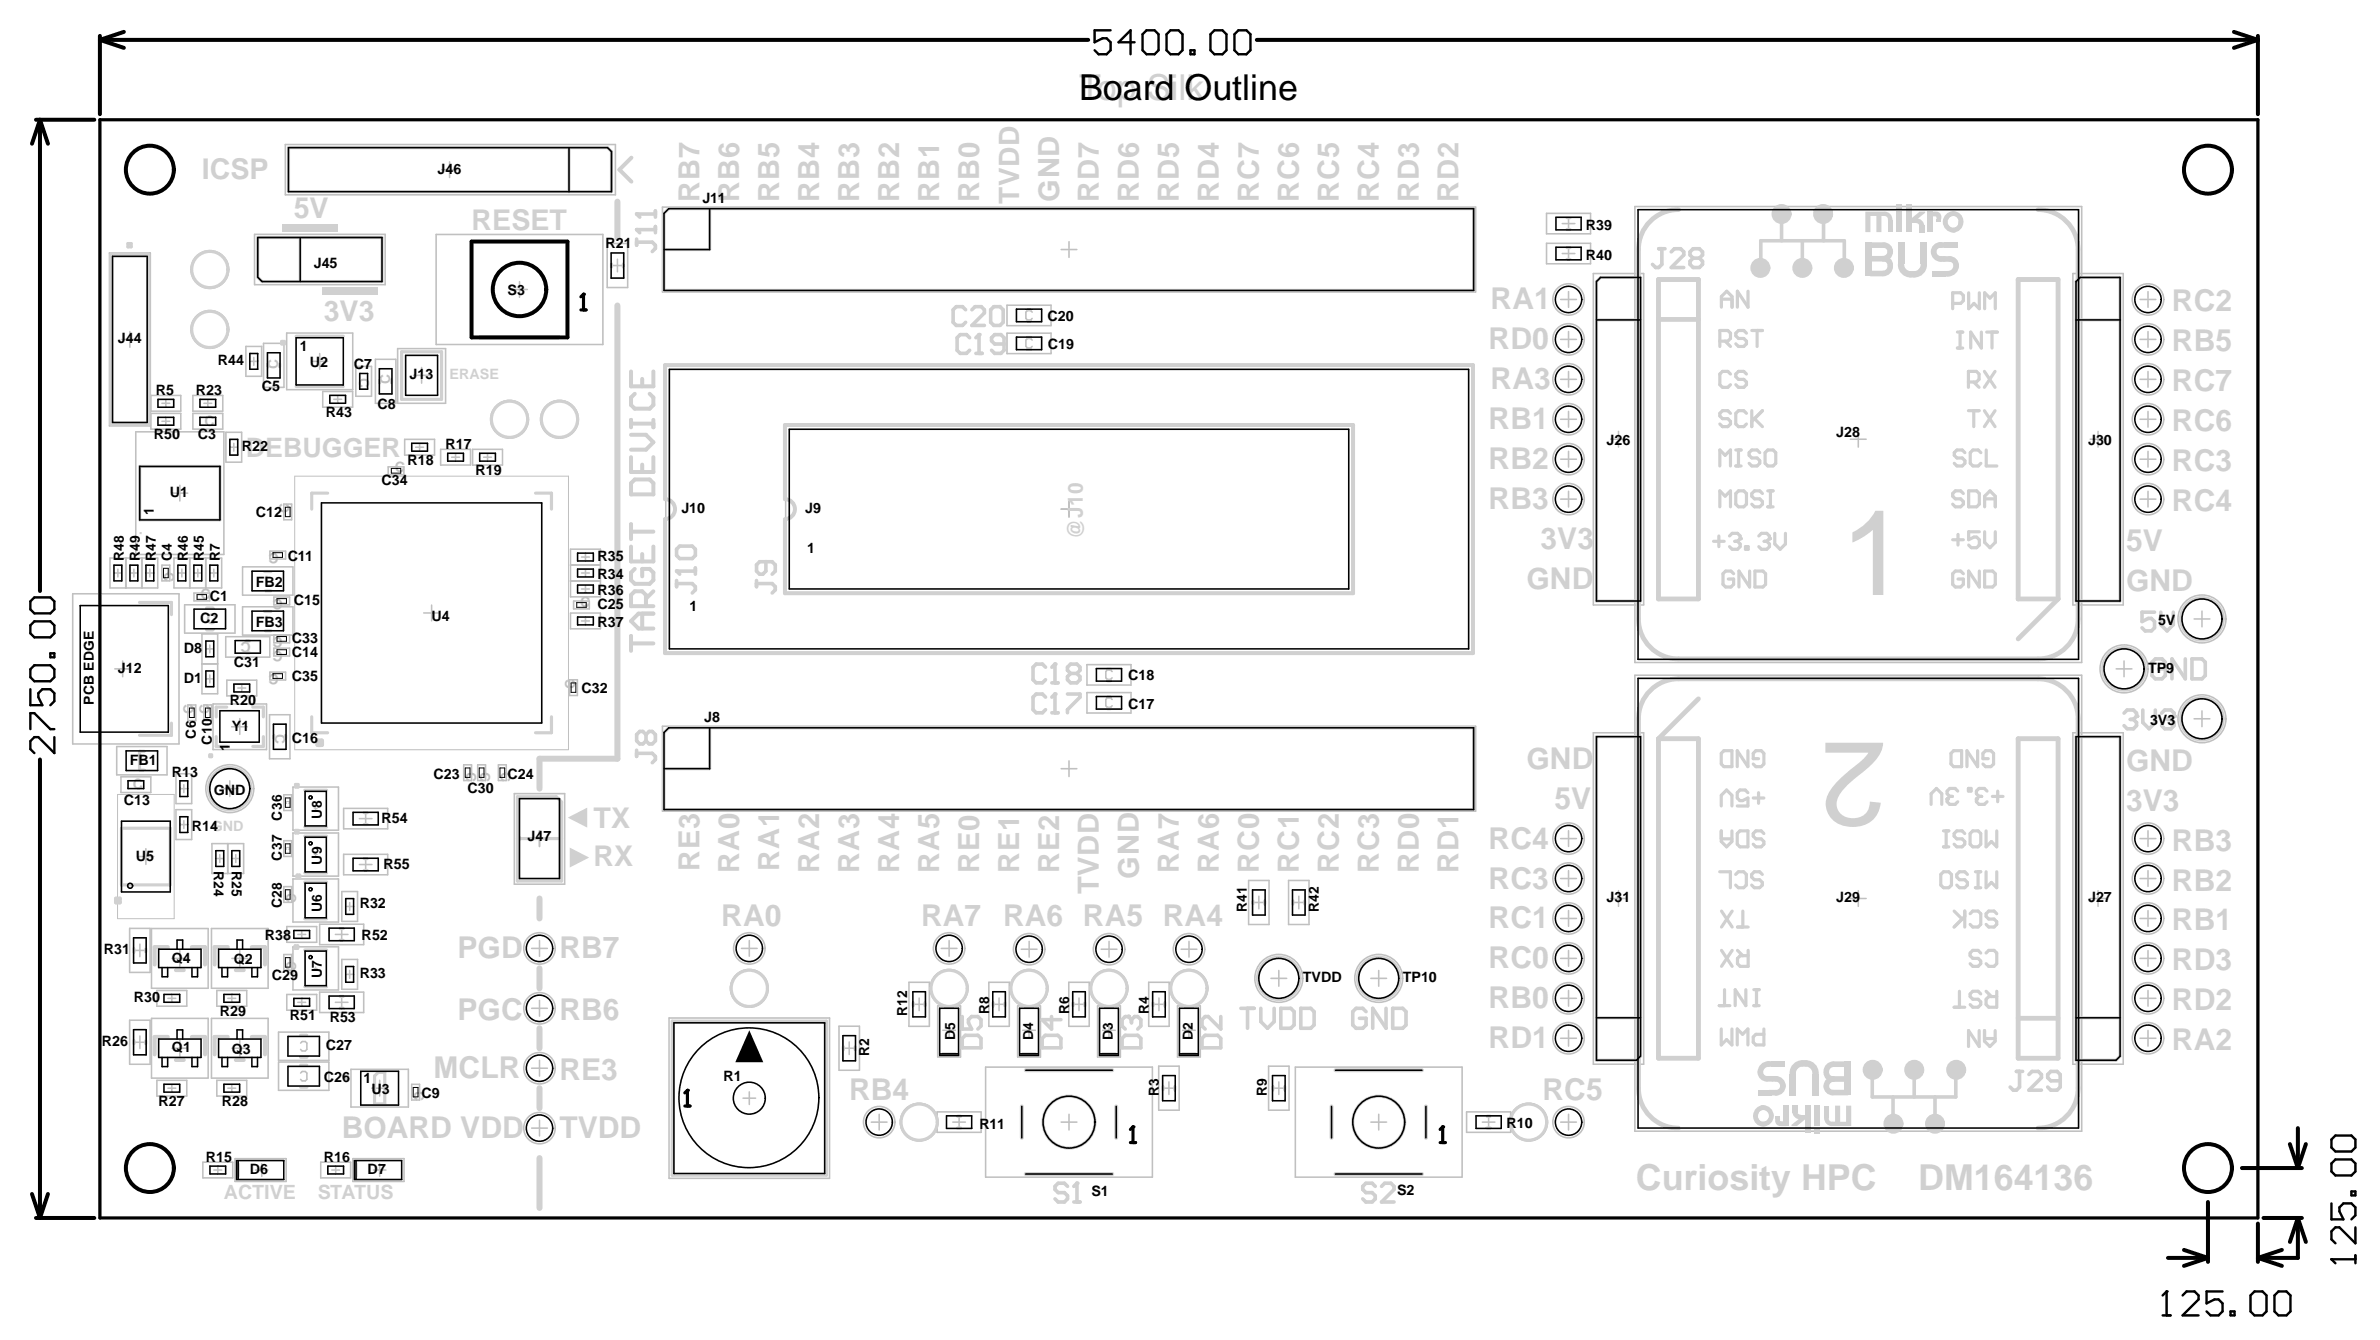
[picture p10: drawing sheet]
<svg xmlns="http://www.w3.org/2000/svg" width="252mm" height="142mm" viewBox="0 0 252 142" stroke-linecap="round" stroke-linejoin="round" font-family="sans-serif">
<defs><g id="words">
<g font-size="12.7" fill="#d0d0d0">
<text x="194.8" y="63">1</text>
<text x="199.6" y="78.6" transform="rotate(-180 199.6 78.6)">2</text>
</g>
<g font-size="3.8" fill="#d0d0d0">
<text x="114.2" y="10.6">Top Silk</text>
<text x="173.1" y="126">Curiosity HPC</text>
<text x="203" y="125.9">DM164136</text>
</g>
<text font-size="3.8" x="114.2" y="10.6">Board Outline</text>
<g font-size="3.2" fill="#d0d0d0">
<text x="157.8" y="32.7">RA1</text>
<text x="229.9" y="33">RC2</text>
<text x="157.5" y="37">RD0</text>
<text x="157.8" y="41.2">RA3</text>
<text x="229.9" y="41.4">RC7</text>
<text x="229.9" y="37.2">RB5</text>
<text x="157.5" y="45.4">RB1</text>
<text x="229.9" y="45.6">RC6</text>
<text x="157.5" y="53.9">RB3</text>
<text x="157.5" y="49.7">RB2</text>
<text x="229.9" y="49.9">RC3</text>
<text x="163" y="58.1">3V3</text>
<text x="225" y="58.3">5V</text>
<text x="229.9" y="54.1">RC4</text>
<text x="161.6" y="62.3">GND</text>
<text x="225" y="62.5">GND</text>
<text x="161.6" y="81.4">GND</text>
<text x="225" y="81.6">GND</text>
<text x="157.5" y="89.8">RC4</text>
<text x="164.5" y="85.6">5V</text>
<text x="225" y="85.8">3V3</text>
<text x="157.5" y="94">RC3</text>
<text x="229.9" y="90">RB3</text>
<text x="229.9" y="94.2">RB2</text>
<text x="48.4" y="101.4">PGD</text>
<text x="59.2" y="101.4">RB7</text>
<text x="76.3" y="98">RA0</text>
<text x="97.5" y="98">RA7</text>
<text x="106.2" y="98">RA6 RA5 RA4</text>
<text x="157.5" y="98.3">RC1</text>
<text x="229.9" y="98.5">RB1</text>
<text x="48.4" y="108">PGC</text>
<text x="59.2" y="108">RB6</text>
<text x="157.5" y="102.5">RC0</text>
<text x="157.5" y="106.7">RB0</text>
<text x="229.9" y="102.7">RD3</text>
<text x="229.9" y="106.9">RD2</text>
<text x="157.5" y="110.9">RD1</text>
<text x="229.9" y="111.2">RA2</text>
<text x="45.9" y="114.1">MCLR</text>
<text x="59.2" y="114.3">RE3</text>
<text x="89.9" y="116.4">RB4</text>
<text x="163.3" y="116.4">RC5</text>
<text x="36.2" y="120.4">BOARD VDD</text>
<text x="59.2" y="120.4">TVDD</text>
</g>
<g font-size="3.1" fill="#d0d0d0">
<text x="74" y="21.3" transform="rotate(-90 74 21.3)">RB7</text>
<text x="78.2" y="21.3" transform="rotate(-90 78.2 21.3)">RB6</text>
<text x="82.5" y="21.3" transform="rotate(-90 82.5 21.3)">RB5</text>
<text x="86.7" y="21.3" transform="rotate(-90 86.7 21.3)">RB4</text>
<text x="90.9" y="21.3" transform="rotate(-90 90.9 21.3)">RB3</text>
<text x="95.2" y="21.3" transform="rotate(-90 95.2 21.3)">RB2</text>
<text x="99.4" y="21.3" transform="rotate(-90 99.4 21.3)">RB1</text>
<text x="103.6" y="21.3" transform="rotate(-90 103.6 21.3)">RB0</text>
<text x="112.1" y="21.3" transform="rotate(-90 112.1 21.3)">GND</text>
<text x="116.3" y="21.3" transform="rotate(-90 116.3 21.3)">RD7</text>
<text x="120.5" y="21.3" transform="rotate(-90 120.5 21.3)">RD6</text>
<text x="124.8" y="21.3" transform="rotate(-90 124.8 21.3)">RD5</text>
<text x="129" y="21.3" transform="rotate(-90 129 21.3)">RD4</text>
<text x="133.2" y="21.3" transform="rotate(-90 133.2 21.3)">RC7</text>
<text x="137.5" y="21.3" transform="rotate(-90 137.5 21.3)">RC6</text>
<text x="141.7" y="21.3" transform="rotate(-90 141.7 21.3)">RC5</text>
<text x="145.9" y="21.3" transform="rotate(-90 145.9 21.3)">RC4</text>
<text x="150.1" y="21.3" transform="rotate(-90 150.1 21.3)">RD3</text>
<text x="154.4" y="21.3" transform="rotate(-90 154.4 21.3)">RD2</text>
<text x="74" y="92.1" transform="rotate(-90 74 92.1)">RE3</text>
<text x="78.2" y="92.3" transform="rotate(-90 78.2 92.3)">RA0</text>
<text x="82.5" y="92.1" transform="rotate(-90 82.5 92.1)">RA1</text>
<text x="86.7" y="92.3" transform="rotate(-90 86.7 92.3)">RA2</text>
<text x="90.9" y="92.3" transform="rotate(-90 90.9 92.3)">RA3</text>
<text x="95.2" y="92.3" transform="rotate(-90 95.2 92.3)">RA4</text>
<text x="99.4" y="92.3" transform="rotate(-90 99.4 92.3)">RA5</text>
<text x="103.6" y="92.3" transform="rotate(-90 103.6 92.3)">RE0</text>
<text x="107.9" y="92.3" transform="rotate(-90 107.9 92.3)">RE1</text>
<text x="112.1" y="92.3" transform="rotate(-90 112.1 92.3)">RE2</text>
<text x="116.3" y="94.7" transform="rotate(-90 116.3 94.7)">TVDD</text>
<text x="120.5" y="93" transform="rotate(-90 120.5 93)">GND</text>
<text x="124.8" y="92.3" transform="rotate(-90 124.8 92.3)">RA7</text>
<text x="129" y="92.3" transform="rotate(-90 129 92.3)">RA6</text>
<text x="133.2" y="92.3" transform="rotate(-90 133.2 92.3)">RC0</text>
<text x="137.5" y="92.3" transform="rotate(-90 137.5 92.3)">RC1</text>
<text x="141.7" y="92.3" transform="rotate(-90 141.7 92.3)">RC2</text>
<text x="145.9" y="92.3" transform="rotate(-90 145.9 92.3)">RC3</text>
<text x="150.1" y="92.3" transform="rotate(-90 150.1 92.3)">RD0</text>
<text x="154.4" y="92.3" transform="rotate(-90 154.4 92.3)">RD1</text>
</g>
<g font-size="3" fill="#d0d0d0">
<text x="21.4" y="19">ICSP</text>
<text x="31.1" y="23">5V</text>
<text x="107.9" y="21.5" transform="rotate(-90 107.9 21.5)">TVDD</text>
<text x="49.9" y="24.3">RESET</text>
<text x="34.3" y="34">3V3</text>
<text x="62.8" y="87.7">TX</text>
<text x="62.8" y="91.7">RX</text>
</g>
<text font-size="2.8" fill="#d0d0d0" x="26" y="48.4">DEBUGGER</text>
<text font-size="2.2" fill="#d0d0d0" x="114.6" y="57.1" transform="rotate(-90 114.6 57.1)">@J10</text>
<g font-size="2.1" fill="#d0d0d0">
<text x="23.7" y="126.9">ACTIVE</text>
<text x="33.6" y="126.9">STATUS</text>
</g>
<g font-size="1.5">
<text x="46.3" y="18.4">J46</text>
<text x="74.4" y="21.5">J11</text>
<text x="33.2" y="28.3">J45</text>
<text x="64.1" y="26.2">R21</text>
<text x="167.8" y="27.5">R40</text>
<text x="167.8" y="24.3">R39</text>
<text x="53.7" y="31.3">S3</text>
<text x="110.9" y="34">C20</text>
<text x="12.5" y="36.3">J44</text>
<text x="16.5" y="41.8">R5</text>
<text x="20.7" y="41.8">R23</text>
<text x="23.1" y="38.7">R44</text>
<text x="27.7" y="41.4">C5</text>
<text x="31.7" y="37.2">1</text>
<text x="32.8" y="38.9">U2</text>
<text x="37.4" y="39.1">C7</text>
<text x="43.4" y="40.1">J13</text>
<text x="110.9" y="37">C19</text>
<text x="16.3" y="46.5">R50</text>
<text x="20.9" y="46.5">C3</text>
<text x="25.6" y="47.8">R22</text>
<text x="34.5" y="44.2">R43</text>
<text x="40" y="43.3">C8</text>
<text x="47.2" y="47.5">R17</text>
<text x="170" y="47.1">J26</text>
<text x="194.3" y="46.3">J28</text>
<text x="221" y="47.1">J30</text>
<text x="18" y="52.6">U1</text>
<text x="40.4" y="51.3">C34</text>
<text x="43.1" y="49.2">R18</text>
<text x="50.3" y="50.3">R19</text>
<text x="13.1" y="59.4" transform="rotate(-90 13.1 59.4)">R48</text>
<text x="14.8" y="59.4" transform="rotate(-90 14.8 59.4)">R</text>
<text x="14.8" y="58.3" transform="rotate(-90 14.8 58.3)">49.</text>
<text x="16.3" y="54.5" transform="rotate(-90 16.3 54.5)">1</text>
<text x="16.5" y="59.4" transform="rotate(-90 16.5 59.4)">R</text>
<text x="16.5" y="58.3" transform="rotate(-90 16.5 58.3)">47</text>
<text x="18.2" y="59.4" transform="rotate(-90 18.2 59.4)">C</text>
<text x="18.2" y="58.3" transform="rotate(-90 18.2 58.3)">4</text>
<text x="19.9" y="59.4" transform="rotate(-90 19.9 59.4)">R</text>
<text x="19.9" y="58.3" transform="rotate(-90 19.9 58.3)">46</text>
<text x="21.6" y="59.4" transform="rotate(-90 21.6 59.4)">R</text>
<text x="21.6" y="58.3" transform="rotate(-90 21.6 58.3)">45</text>
<text x="23.3" y="59.4" transform="rotate(-90 23.3 59.4)">R</text>
<text x="23.3" y="58.3" transform="rotate(-90 23.3 58.3)">7</text>
<text x="27.1" y="54.7">C12</text>
<text x="30.5" y="59.4">C11</text>
<text x="63.2" y="59.4">R35</text>
<text x="72.1" y="54.3">J10</text>
<text x="85.2" y="54.3">J9</text>
<text x="85.4" y="58.5">1</text>
<text x="21.2" y="65.9">C2</text>
<text x="27.1" y="62.1">FB2</text>
<text x="31.1" y="64">C15</text>
<text x="45.7" y="65.7">U4</text>
<text x="63.2" y="61.3">R34</text>
<text x="63.2" y="63">R36</text>
<text x="73" y="64.7">1</text>
<text x="12.5" y="71.2">J12</text>
<text x="19.5" y="69.1">D8</text>
<text x="24.7" y="70.6">C31</text>
<text x="27.1" y="66.4">FB3</text>
<text x="30.9" y="68">C33</text>
<text x="30.9" y="69.5">C14</text>
<text x="63.2" y="66.4">R37</text>
<text x="227.3" y="71.2">TP9</text>
<text x="228.4" y="66.1">5V</text>
<text x="9.9" y="74.6" transform="rotate(-90 9.9 74.6)">PCB EDGE</text>
<text x="19.5" y="72.3">D1</text>
<text x="24.3" y="74.6">R20</text>
<text x="24.5" y="77.3">Y1</text>
<text x="30.9" y="72.1">C35</text>
<text x="61.5" y="73.3">C32</text>
<text x="74.5" y="76.4">J8</text>
<text x="119.4" y="75">C17</text>
<text x="119.4" y="72">C18</text>
<text x="227.5" y="76.7">3V3</text>
<text x="13.7" y="80.9">FB1</text>
<text x="18.2" y="82.2">R13</text>
<text x="20.7" y="78.2" transform="rotate(-90 20.7 78.2)">C6 C</text>
<text x="22.4" y="78.8" transform="rotate(-90 22.4 78.8)">C10 C</text>
<text x="24.3" y="79.5" transform="rotate(-90 24.3 79.5)">1</text>
<text x="30.9" y="78.6">C16</text>
<text x="45.9" y="82.4">C23</text>
<text x="49.5" y="83.9">C30</text>
<text x="53.7" y="82.4">C24</text>
<text x="13.1" y="85.2">C13</text>
<text x="20.3" y="87.9">R14GND</text>
<text x="22.6" y="84.1">GND</text>
<text x="29.8" y="86.8" transform="rotate(-90 29.8 86.8)">C36</text>
<text x="34" y="86.6" transform="rotate(-90 34 86.6)">U8</text>
<text x="40.4" y="87.1">R54</text>
<text x="55.8" y="89">J47</text>
<text x="14.4" y="91.1">U5</text>
<text x="22.6" y="92.1" transform="rotate(90 22.6 92.1)">R24</text>
<text x="24.5" y="92.1" transform="rotate(90 24.5 92.1)">R25</text>
<text x="29.8" y="91.1" transform="rotate(-90 29.8 91.1)">C37</text>
<text x="34" y="91.5" transform="rotate(-90 34 91.5)">U9</text>
<text x="40.6" y="91.9">R55</text>
<text x="170" y="95.5">J31</text>
<text x="194.3" y="95.5">J29</text>
<text x="221" y="95.5">J27</text>
<text x="11" y="101">R31</text>
<text x="18.2" y="101.9">Q4</text>
<text x="28" y="99.5">R38</text>
<text x="29.8" y="96.1" transform="rotate(-90 29.8 96.1)">C28</text>
<text x="34" y="96.6" transform="rotate(-90 34 96.6)">U6</text>
<text x="38.1" y="96.1">R32</text>
<text x="38.3" y="99.5">R52</text>
<text x="132" y="96.6" transform="rotate(-90 132 96.6)">R41</text>
<text x="139.6" y="96.6" transform="rotate(-90 139.6 96.6)">R42</text>
<text x="14.2" y="106.1">R30</text>
<text x="23.3" y="107.6">R29</text>
<text x="24.7" y="102.1">Q2</text>
<text x="28.8" y="103.8">C29</text>
<text x="30.7" y="108">R51</text>
<text x="34" y="103.5" transform="rotate(-90 34 103.5)">U7</text>
<text x="38.1" y="103.5">R33</text>
<text x="96" y="107.6" transform="rotate(-90 96 107.6)">R12</text>
<text x="104.7" y="107.3" transform="rotate(-90 104.7 107.3)">R8</text>
<text x="113.1" y="107.3" transform="rotate(-90 113.1 107.3)">R6</text>
<text x="121.6" y="107.3" transform="rotate(-90 121.6 107.3)">R4</text>
<text x="137.9" y="104">TVDD</text>
<text x="148.5" y="104">TP10</text>
<text x="10.8" y="110.7">R26</text>
<text x="18.2" y="111.4">Q1</text>
<text x="24.5" y="111.6">Q3</text>
<text x="34.5" y="111.2">C27</text>
<text x="34.9" y="108.2">R53</text>
<text x="92" y="111.8" transform="rotate(-90 92 111.8)">R2</text>
<text x="101.1" y="110.1" transform="rotate(-90 101.1 110.1)">D5</text>
<text x="109.3" y="110.1" transform="rotate(-90 109.3 110.1)">D4</text>
<text x="117.8" y="110.1" transform="rotate(-90 117.8 110.1)">D3</text>
<text x="126.2" y="110.1" transform="rotate(-90 126.2 110.1)">D2</text>
<text x="16.8" y="117.1">R27</text>
<text x="23.5" y="117.1">R28</text>
<text x="34.3" y="114.5">C26</text>
<text x="38.5" y="114.7">1</text>
<text x="39.3" y="115.8">U3</text>
<text x="44.6" y="116.2">C9</text>
<text x="76.6" y="114.4">R1</text>
<text x="103.7" y="119.4">R11</text>
<text x="122.7" y="116" transform="rotate(-90 122.7 116)">R3</text>
<text x="134.1" y="116" transform="rotate(-90 134.1 116)">R9</text>
<text x="159.4" y="119.4">R10</text>
<text x="21.8" y="123">R15</text>
<text x="26.4" y="124.3">D6</text>
<text x="34.3" y="123">R16</text>
<text x="38.9" y="124.3">D7</text>
<text x="115.5" y="126.5">S1</text>
<text x="147.9" y="126.5">S2</text>
</g>
<g font-size="1.5" fill="#c0c0c0">
<text x="29.5" y="39" transform="rotate(-90 29.5 39)">C</text>
<text x="38" y="40" transform="rotate(90 38 40)">C</text>
<text x="41.3" y="40.7" transform="rotate(-90 41.3 40.7)">C</text>
<text x="21.7" y="45.1">C</text>
<text x="41.8" y="50">C</text>
<text x="29.5" y="58.6" transform="rotate(-180 29.5 58.6)">C</text>
<text x="30.6" y="54.3" transform="rotate(-90 30.6 54.3)">C</text>
<text x="17.4" y="60.5" transform="rotate(90 17.4 60.5)">C</text>
<text x="21.2" y="63.3">CC1</text>
<text x="28" y="62">L</text>
<text x="29.9" y="63.4" transform="rotate(-180 29.9 63.4)">C</text>
<text x="61.4" y="64.2">C C25</text>
<text x="21.9" y="66">C</text>
<text x="26.6" y="68" transform="rotate(-180 26.6 68)">C</text>
<text x="28" y="66.2">L</text>
<text x="29.5" y="71.4" transform="rotate(-180 29.5 71.4)">C</text>
<text x="29.9" y="67.5" transform="rotate(-180 29.9 67.5)">C</text>
<text x="29.9" y="68.8" transform="rotate(-180 29.9 68.8)">C</text>
<text x="29.1" y="77.6" transform="rotate(90 29.1 77.6)">C</text>
<text x="60.9" y="72.9" transform="rotate(-90 60.9 72.9)">C</text>
<text x="14" y="83.5">C</text>
<text x="14.7" y="81">L</text>
<text x="49.3" y="81.7" transform="rotate(90 49.3 81.7)">C</text>
<text x="50.8" y="81.7" transform="rotate(90 50.8 81.7)">C</text>
<text x="53" y="81.7" transform="rotate(90 53 81.7)">C</text>
<text x="30.3" y="94.5" transform="rotate(90 30.3 94.5)">C</text>
<text x="30.3" y="101.7" transform="rotate(90 30.3 101.7)">C</text>
<text x="43.8" y="115.5" transform="rotate(90 43.8 115.5)">C</text>
</g>
<text font-size="1.5" fill="#d0d0d0" x="47.6" y="40.1">ERASE</text>
</g></defs>
<g fill="none" stroke="#c0c0c0" stroke-width=".17">
<path d="M30.2 15.3h34.9v5.3h-34.9zM46.7 18h1.7M47.6 17.1v1.7M11.6 26.8h4.3v18.3h-4.3zM12.9 35.9h1.7M13.7 35.1v1.7M26 36.7h1.7v3.1h-1.7zM26.4 38.2h.9M26.9 37.8v.9M26.9 24.8h13.9v5.3h-13.9zM27.9 36.3h2.2v4.7h-2.2zM30.3 35.2h7v6h-7z"/>
<path d="M33 38.2h1.7M33.8 37.4v1.7M37.7 38.8h1.6v3.1h-1.6zM39.7 38h2.2v4.7h-2.2zM42.1 36.9h5.1v5.8h-5.1zM43.8 39.7h1.7M44.6 38.9v1.7M46.2 24.8h17.6v11.7h-17.6zM54.2 30.6h1.6M55 29.8v1.7M64.3 25.8h2.1v4.6h-2.1zM64.7 28.1h1.3"/>
<path d="M65.3 27.4v1.4M70.1 21.9h86.1v9h-86.1zM70.5 38.7h85.3v30.4h-85.3zM106.6 32.3h4.6v2.2h-4.6zM106.6 35.3h4.6v2.1h-4.6zM109.2 33l-.1-.1h-.4l-.1 .1v.7l.1 .2h.4l.1-.2M109.2 36l-.1-.2h-.4l-.1 .2v.7l.1 .1h.4l.1-.1M112.3 26.4h1.7M113.1 25.6v1.6M163.7 22.6h4.6v2.1h-4.6zM163.7 25.8h4.6v2.1h-4.6zM165.2 35.9h1.6"/>
<path d="M165.2 31.7h1.6M165.3 26.8h1.4M165.3 23.7h1.4M166 23v1.3M166 26.2v1.3M166 30.9v1.6M166 35.1v1.7M166 39.3v1.7M168.6 28.9h5.4v35.1h-5.4zM173 21.9h47.3v48.2h-47.3zM219.4 28.9h5.3v35.1h-5.3zM226.5 35.9h1.7"/>
<path d="M226.5 31.7h1.7M227.3 30.9v1.6M227.3 35.1v1.7M227.3 39.3v1.7M11.6 59.1h5.1v3.1h-5.1zM13.3 59.1v3.1M14.4 45.7h9.3v13h-9.3zM15 59.1v3.1M16 41.9h3.1v1.6h-3.1zM16 43.8h3.1v1.6h-3.1zM17.1 59.8h.9v1.7h-.9zM17.1 42.7h.9"/>
<path d="M17.1 44.6h.9M17.6 42.3v.8M17.6 44.2v.8M18.2 52.2h1.7M18.4 59.1h5.1v3.1h-5.1zM19 51.4v1.6M20.1 59.1v3.1M20.4 41.8h3.2v1.7h-3.2zM20.4 43.8h3.2v1.6h-3.2zM21.6 42.7h.8M21.8 59.1v3.1M22 42.3v.8"/>
<path d="M23.9 45.8h1.7v3.1h-1.7zM24.3 47.3h.9M24.7 46.9v.8M25.7 60h5.3v3h-5.3zM28.6 58.3h1.6v.9h-1.6zM30 53.3h.9v1.7h-.9zM34.2 41.4h3.1v1.7h-3.1zM35.3 42.3h.9M35.7 41.8v.9M41.1 49.4h1.6v.8h-1.6zM42.8 46.5h3.2v1.7h-3.2zM44 47.3h.8"/>
<path d="M44.4 46.9v.8M46.6 47.6h3.2v1.6h-3.2zM47.8 48.4h.8M48.2 48v.8M50 47.6h3.2v1.6h-3.2zM51.2 48.4h.8M51.6 48v.8M60.4 58.1h3.1v5.1h-3.1zM60.4 59.8h3.1M61.5 59h.9M62 58.5v.9M83.2 45h59.9v17.7h-59.9z"/>
<path d="M112.3 53.9h1.7M113.1 53.1v1.6M165.2 52.8h1.6M165.2 48.6h1.6M165.2 44.4h1.6M165.2 40.1h1.6M166 43.5v1.7M166 47.8v1.6M166 52v1.7M170.5 46.5h1.6M171.3 45.7v1.6M195.8 46.5h1.7"/>
<path d="M196.7 45.7v1.6M221.2 46.5h1.7M222 45.7v1.6M226.5 52.8h1.7M226.5 48.6h1.7M226.5 44.4h1.7M226.5 40.1h1.7M227.3 43.5v1.7M227.3 47.8v1.6M227.3 52v1.7M7.7 62.8h11.2v15.9h-11.2zM12.1 60.6h.8"/>
<path d="M12.2 70.8h1.6M12.4 79h5.3v3h-5.3zM12.5 60.2v.9M13 70v1.6M13.8 60.6h.8M14.2 60.2v.9M15.4 60.6h.9M15.9 60.2v.9M18.8 60.6h.9M19.2 60.2v.9M19.5 64h5.4v3h-5.4zM19.9 74.6h.8v1.7h-.8z"/>
<path d="M20.5 60.6h.9M20.5 62.8h1.7v.8h-1.7zM20.9 60.2v.9M21.4 67.1h1.6v6.3h-1.6zM21.6 74.6h.8v1.7h-.8zM21.8 71.8h.8M21.8 68.7h.8M22.2 68.3v.8M22.2 71.4v.9M22.2 60.6h.8M22.5 74.5h5.7v4.8h-5.7zM22.6 60.2v.9"/>
<path d="M23 70.3h-1.6M23.9 67.4h4.7v2.1h-4.7zM24 72h3.2v1.6h-3.2zM24.5 76.9h1.7M25.2 72.8h.8M25.4 76.1v1.6M25.6 72.4v.8M25.7 64.2h5.3v3h-5.3zM28.5 75.6h2.2v4.7h-2.2zM28.6 71.1h1.6v.9h-1.6zM29 68.6h1.6v.8h-1.6zM29 63.2h1.6v.8h-1.6z"/>
<path d="M29 67.2v.8h1.6v-.8M44.8 64.9h1.7M45.7 64v1.7M60.3 71.9h.8v1.7h-.8zM60.4 64.9h3.1v1.6h-3.1zM60.4 61.5h3.1M60.7 63.6h1.7v.8h-1.7zM61.5 60.6h.9M61.5 65.7h.9M61.5 62.3h.9M62 60.2v.9M62 61.9v.9"/>
<path d="M62 65.3v.8M70.1 76.9h86.1v8.9h-86.1zM115 70.3h4.7v2.2h-4.7zM115 73.3h4.7v2.2h-4.7zM117.7 74l-.2-.1h-.3l-.2 .1v.7l.2 .2h.3l.2-.2M117.7 71.1l-.2-.2h-.3l-.2 .2v.6l.2 .2h.3l.2-.2M168.6 77.6h5.4v35h-5.4zM173 71.5h47.3v48.2h-47.3zM219.4 77.6h5.3v35h-5.3zM224 70.8h1.6M224.8 70v1.6M232.2 76.1h1.7"/>
<path d="M232.2 65.5h1.7M233 64.7v1.6M233 75.2v1.7M12.8 82.2h3.2v1.7h-3.2zM13.7 98.3h2.2v4.6h-2.2zM14.6 90.7h1.7M14.8 99.9v1.4M15.4 89.8v1.7M16 98.3h6v6.3h-6zM18.6 85.7h1.7v3.2h-1.7zM18.6 81.9h1.7v3.1h-1.7zM19 87.3h.9"/>
<path d="M19 83.5h.9M19.5 83.1v.8M19.5 86.9v.8M22.4 98.3h6v6.3h-6zM22.4 89.3h3.4v3.1h-3.4zM22.8 90.9h.9M23.3 90.4v.9M23.5 83.5h1.7M24.1 89.3v3.1M24.3 82.6v1.7M24.5 90.9h.9M25 90.4v.9"/>
<path d="M30 84.1h.9v1.7h-.9zM30 89h.9v1.6h-.9zM30 93.8h.9v1.7h-.9zM30.4 98.1h3.1v1.6h-3.1zM31 83.3h4.8v4.6h-4.8zM31 88.2h4.8v4.5h-4.8zM31 93h4.8v4.6h-4.8zM31.5 98.9h.8M31.9 98.5v.8M33.8 97.8h4.7v2.2h-4.7zM35.5 98.9h1.3M36.2 98.2v1.4"/>
<path d="M36.2 94.4h1.6v3.1h-1.6zM36.4 85.6h4.6v2.1h-4.6zM36.4 90.4h4.6v2.2h-4.6zM36.6 95.9h.8M37 95.5v.9M38 91.5h1.4M38 86.6h1.4M38.7 86v1.3M38.7 90.8v1.4M49.1 80.9h.8v1.7h-.8zM50.6 80.9h.8v1.7h-.8zM52.7 80.9h.9v1.7h-.9z"/>
<path d="M54.4 84h5.4v9.6h-5.4zM56.3 88.8h1.6M57.1 87.9v1.7M57.1 99.5v1.7M79.3 99.5v1.7M100.4 99.5v1.7M108.9 99.6v1.7M112.3 81.4h1.7M113.1 80.5v1.7M117.4 99.6v1.7M125.8 99.6v1.7M132.1 93.2h2.2v4.6h-2.2z"/>
<path d="M132.6 95.5h1.3M133.2 94.8v1.4M136.4 93.2h2.1v4.6h-2.1zM136.8 95.5h1.3M137.5 94.8v1.4M165.2 88.8h1.6M165.2 97.2h1.6M165.2 93h1.6M166 87.9v1.7M166 92.1v1.7M166 96.4v1.6M170.5 95.1h1.6"/>
<path d="M171.3 94.3v1.6M195.8 95.1h1.7M196.7 94.3v1.6M221.2 95.1h1.7M222 94.3v1.6M226.5 88.8h1.7M226.5 97.2h1.7M226.5 93h1.7M227.3 87.9v1.7M227.3 92.1v1.7M227.3 96.4v1.6M13.7 108h2.2v4.6h-2.2z"/>
<path d="M14.1 110.3h1.4M14.1 100.6h1.4M14.8 109.6v1.4M16 107.8h6v6.3h-6zM16.6 104.8h3.2v1.7h-3.2zM16.6 114.3h3.2v1.7h-3.2zM17.8 115.2h.8M17.8 105.7h.8M18.2 105.2v.9M18.2 114.8v.8M18.2 110.9h1.7M18.2 101.4h1.7"/>
<path d="M19 100.6v1.7M19 110.1v1.7M22.4 107.8h6v6.3h-6zM22.9 114.3h3.2v1.7h-3.2zM22.9 104.8h3.2v1.7h-3.2zM24.1 115.2h.8M24.1 105.7h.8M24.5 105.2v.9M24.5 114.8v.8M24.5 110.9h1.7M24.5 101.4h1.7M25.4 100.6v1.7"/>
<path d="M25.4 110.1v1.7M29.5 109.2h5.3v3h-5.3zM29.5 112.4h5.3v3h-5.3zM30 101h.9v1.7h-.9zM30.4 105.2h3.1v1.7h-3.1zM31 100.2h4.8v4.6h-4.8zM31.5 106.1h.8M31.8 110.4l.2-.2h.3l.2 .2v.7l-.2 .1h-.3l-.2-.1M31.8 113.6l.2-.2h.3l.2 .2v.6l-.2 .2h-.3l-.2-.2M31.9 105.7v.8M33.8 105h4.7v2.2h-4.7zM35.5 106.1h1.3"/>
<path d="M36.2 105.4v1.3M36.2 101.5h1.6v3.2h-1.6zM36.6 103.1h.8M37 102.7v.8M37.1 113.2h6.1v4h-6.1zM39.3 115.2h1.7M40.2 114.3v1.7M43.6 114.8h.8v1.6h-.8zM56.3 100.4h1.6M56.3 119.4h1.6M56.3 113.1h1.6M56.3 106.7h1.6"/>
<path d="M57.1 105.9v1.6M57.1 112.2v1.7M57.1 118.6v1.6M70.8 107.7h17v17h-17zM78.5 100.4h1.6M78.6 116.2h1.4M79.3 115.6v1.3M88.8 108.6h2.2v4.7h-2.2zM89.2 110.9h1.3M89.9 110.3v1.3M92.2 118.8h1.7M93 117.9v1.7"/>
<path d="M96.2 104h2.2v4.6h-2.2zM96.6 106.3h1.3M97.3 105.6v1.4M99.2 117.7h4.6v2.1h-4.6zM99.2 106.5h2.5v5.4h-2.5zM99.6 100.4h1.7M99.8 109h1.3M100.4 108.4v1.3M100.8 118.8h1.4M101.5 118.1v1.3M104.3 112.9h17.7v11.7h-17.7zM104.7 104h2.1v4.6h-2.1z"/>
<path d="M105.1 106.3h1.3M105.7 105.6v1.4M107.7 106.5h2.4v5.4h-2.4zM108.1 100.5h1.7M108.2 109h1.4M108.9 108.4v1.3M112.3 118.8h1.7M113.1 104h2.2v4.6h-2.2zM113.1 117.9v1.7M113.5 106.3h1.4M114.2 105.6v1.4M116.2 106.5h2.4v5.4h-2.4z"/>
<path d="M116.5 100.5h1.7M116.7 109h1.3M117.4 108.4v1.3M121.6 104h2.1v4.6h-2.1zM122 106.3h1.3M122.6 112.8h2.2v4.7h-2.2zM122.7 105.6v1.4M123 115.2h1.4M123.7 114.5v1.3M124.6 106.5h2.4v5.4h-2.4zM125 100.5h1.7M125.2 109h1.3"/>
<path d="M125.8 108.4v1.3M134.3 112.8h2.1v4.7h-2.1zM134.5 103.5h1.7M134.7 115.2h1.3M135.3 102.7v1.7M135.3 114.5v1.3M137.1 112.9h17.6v11.7h-17.6zM145.1 118.8h1.6M145.1 103.5h1.6M145.9 102.7v1.7M145.9 117.9v1.7M155.2 117.7h4.7v2.1h-4.7z"/>
<path d="M156.9 118.8h1.3M157.5 118.1v1.3M165.2 105.7h1.6M165.2 101.4h1.6M165.2 118.8h1.6M165.2 109.9h1.6M166 100.6v1.7M166 104.8v1.7M166 109.1v1.6M166 117.9v1.7M226.5 105.7h1.7M226.5 101.4h1.7"/>
<path d="M226.5 109.9h1.7M227.3 100.6v1.7M227.3 104.8v1.7M227.3 109.1v1.6M21.5 123h3.1v1.7h-3.1zM22.6 123.8h.9M23.1 123.4v.8M24.9 122.6h5.4v2.4h-5.4zM27 123.8h1.4M27.7 123.2v1.3M33.9 123h3.2v1.7h-3.2zM35.1 123.8h.8"/>
<path d="M35.5 123.4v.8M37.3 122.6h5.5v2.4h-5.5zM39.5 123.8h1.3M40.2 123.2v1.3"/>
<circle cx="22.2" cy="28.5" r="2"/>
<circle cx="22.2" cy="34.9" r="2"/>
<circle cx="166" cy="31.7" r="1.66"/>
<circle cx="166" cy="35.9" r="1.66"/>
<circle cx="227.3" cy="31.7" r="1.66"/>
<circle cx="227.3" cy="35.9" r="1.66"/>
<circle cx="53.9" cy="44.4" r="2"/>
<circle cx="59.2" cy="44.4" r="2"/>
<circle cx="166" cy="48.6" r="1.66"/>
<circle cx="166" cy="44.4" r="1.66"/>
<circle cx="166" cy="40.1" r="1.66"/>
<circle cx="166" cy="52.8" r="1.66"/>
<circle cx="227.3" cy="48.6" r="1.66"/>
<circle cx="227.3" cy="44.4" r="1.66"/>
<circle cx="227.3" cy="40.1" r="1.66"/>
<circle cx="227.3" cy="52.8" r="1.66"/>
<circle cx="224.8" cy="70.8" r="2.54"/>
<circle cx="233" cy="76.1" r="2.54"/>
<circle cx="233" cy="65.5" r="2.54"/>
<circle cx="24.3" cy="83.5" r="2.54"/>
<circle cx="166" cy="93" r="1.66"/>
<circle cx="166" cy="97.2" r="1.66"/>
<circle cx="166" cy="88.8" r="1.66"/>
<circle cx="227.3" cy="88.8" r="1.66"/>
<circle cx="227.3" cy="93" r="1.66"/>
<circle cx="227.3" cy="97.2" r="1.66"/>
<circle cx="57.1" cy="100.4" r="1.66"/>
<circle cx="57.1" cy="113.1" r="1.66"/>
<circle cx="57.1" cy="119.4" r="1.66"/>
<circle cx="57.1" cy="106.7" r="1.66"/>
<circle cx="79.3" cy="100.4" r="1.66"/>
<circle cx="79.3" cy="104.6" r="2"/>
<circle cx="93" cy="118.8" r="1.66"/>
<circle cx="97.3" cy="118.8" r="2"/>
<circle cx="100.4" cy="100.4" r="1.66"/>
<circle cx="100.4" cy="104.6" r="2"/>
<circle cx="108.9" cy="104.6" r="2"/>
<circle cx="108.9" cy="100.5" r="1.66"/>
<circle cx="117.4" cy="104.6" r="2"/>
<circle cx="117.4" cy="100.5" r="1.66"/>
<circle cx="125.8" cy="104.6" r="2"/>
<circle cx="125.8" cy="100.5" r="1.66"/>
<circle cx="135.3" cy="103.5" r="2.54"/>
<circle cx="145.9" cy="103.5" r="2.54"/>
<circle cx="161.8" cy="118.8" r="2"/>
<circle cx="166" cy="118.8" r="1.66"/>
<circle cx="166" cy="101.4" r="1.66"/>
<circle cx="166" cy="109.9" r="1.66"/>
<circle cx="166" cy="105.7" r="1.66"/>
<circle cx="227.3" cy="109.9" r="1.66"/>
<circle cx="227.3" cy="101.4" r="1.66"/>
<circle cx="227.3" cy="105.7" r="1.66"/>
</g>
<path d="M31.2 50.4h29v28.9h-29zM12.4 84.1h6v13.1h-6zM30.3 85v-.2l.3 .1v.1M30.3 89.9v-.2h.3v.2M33.2 95.3h.4M33.2 90.4h.4M33.2 85.6h.4M33.4 85.4v.3M33.4 90.3v.3M33.4 95.1v.4M33.2 102.5h.4M33.4 102.3v.4" fill="none" stroke="#c0c0c0" stroke-width=".11"/>
<g fill="#d0d0d0">
<path d="M187.9 118.1h.5v.3h-.5z"/>
<path d="M188.8 117h.5v2.2h-.5z"/>
<path d="M187.4 112.3h1.5v.6h-1.5z"/>
<path d="M192 117h.6v2.2h-.6z"/>
<path d="M192 119.4h.6v.5h-.6z"/>
<path d="M191 117h.6v2.9h-.6z"/>
<path d="M190.5 118h.5v.4h-.5z"/>
<path d="M191.8 113.6h.7v2.3h-.7z"/>
<path d="M194.2 117h.6v1.7h.6v-1.7h.5v2.2h-2v-.5h.3z"/>
<path d="M197.4 22.4h2.1v.5h-.4v1.7h-.5v-1.7h-.6v1.7h-.6z"/>
<path d="M200.9 25.6h.6v2.3h-.6z"/>
<path d="M200.7 22.4h.6v2.2h-.6z"/>
<path d="M202.3 23.2h.6v.4h-.6z"/>
<path d="M205 23.1h.5v.3h-.5z"/>
<path d="M204 22.4h.6v2.2h-.6z"/>
<path d="M195.2 112.3h.7v3.6h-.7z"/>
<path d="M197.4 25.6h.7v3.6h-.7z"/>
<path d="M200.7 21.7h.6v.5h-.6z"/>
<path d="M201.7 21.7h.6v2.9h-.6z"/>
<path d="M204.5 28.7h1.5v.5h-1.5z"/>
<path d="M193.1 117h.4v1.3h-.4z"/>
<path d="M189.6 119.1l.9-.8h.6v.1l-.9 .8h-.6z"/>
<path d="M189.7 117h.5v.8h-.5z"/>
<path d="M189.4 113.6h.7v2.3h-.7z"/>
<path d="M186.1 115.3h1.5v.6h-1.5z"/>
<path d="M203.3 25.6h.6v2.3h-.6z"/>
<path d="M205.8 25.6h1.5v.6h-1.5z"/>
<path d="M199.8 23.3h.5v1.3h-.5z"/>
<path d="M202.2 23.1l1-.7h.5v.1l-.9 .8h-.6z"/>
<path d="M203.1 23.8h.6v.8h-.6z"/>
<path d="M60.3 89.7l2.1 1.1-2.1 1z"/>
<path d="M60.1 86.5l2-1v2.1z"/>
</g>
<g fill="none" stroke="#d0d0d0" stroke-width=".33">
<path d="M30.5 15.6h33.8l.4 .4v4.3h-34.2zM60.2 15.6v4.7M11.7 26.9h4v18h-4zM27.3 25.1h13.1v4.7h-12.7l-.4-.5zM28.3 38.5v.3M29.6 38.5v.3M31.3 35.6h5M31.8 25.1v4.7M42.5 37.2h4.2v5.1h-4.2zM64.7 27.9v.4M66 27.9v.4M70.3 22.6l.5-.5h85.2v8.6h-85.7z"/>
<path d="M75.1 22.1v4.3h-4.8M108.7 37h.4M108.7 32.8h.4M108.7 34h.4M108.7 35.7h.4M165.8 27.5h.4M165.8 26.2h.4M165.8 24.3h.4M165.8 23h.4M169 29.8l.4-.4h4.2v34.2h-4.6zM169 33.9h4.6M219.7 29.8l.4-.4h4.3v34.2h-4.7z"/>
<path d="M219.7 33.9h4.7M14.8 49.4h8.5v5.6h-8.5zM31.3 40.9h5M34.7 52.2h-1.7v1.7M40.2 40.2v.3M41.4 40.2v.3M56.7 52.2h1.7v1.7M14.8 63.8h3.3v1.2M15.3 79.5h-.5v2h.5M18.1 76.5v1.3h-3.3M21.9 66.7h.6M21.9 64.3h.6"/>
<path d="M22.9 78v1h1.1M24 74.8h-1.1v1.1M26.1 69.1h.3M26.1 67.8h.3M26.8 74.8h1.1v1.1M27.9 78v1h-1.1M28 64.7h.7M28 60.5h.7M28.1 66.8h.6M28.1 62.5h.6M29 77.8v.3M30.2 77.8v.3"/>
<path d="M33 75.9v1.7h1.7M58.4 75.9v1.7h-1.7M70.3 77.5l.5-.5h85.2v8.7h-85.7zM75.1 77v4.4h-4.8M117.2 73.8h.3M117.2 75h.3M117.2 70.8h.3M117.2 72h.3M169 78h4.6v33.8l-.4 .4h-4.2zM219.7 78h4.7v33.8l-.5 .4h-4.2zM12.9 87.7h5.1v5.9h-5.1zM32.3 97.3h2.3"/>
<path d="M32.3 92.4h2.3M32.3 88.5h2.3M32.3 87.5h2.3M32.3 83.6h2.3M32.3 93.3h2.3M36 98.3h.3M36 99.5h.3M38.5 90.9h.4M38.5 92.1h.4M38.5 87.3h.4M38.5 86h.4M132.6 95.3v.4"/>
<path d="M133.9 95.3v.4M136.8 95.3v.4M138.1 95.3v.4M14.2 100.4v.4M14.2 110.1v.4M15.4 100.4v.4M15.4 110.1v.4M31.8 115.1h.7M31.8 112.7h.7M31.8 111.9h.7M31.8 109.6h.7M32.3 104.4h2.3"/>
<path d="M32.3 100.5h2.3M36 105.5h.3M36 106.7h.3M39.6 113.9l.4-.4h.7v3.3h-1.1zM71.1 108.1h16.4v16.3h-16.4zM89.3 110.8v.3M90.5 110.8v.3M96.7 106.1v.4M97.9 106.1v.4M99.8 111.5h1.3M101.3 119.4h.4M101.3 118.1h.4"/>
<path d="M105.1 106.1v.4M106.4 106.1v.4M108.2 111.5h1.4M113.6 106.1v.4M114.8 106.1v.4M116.7 111.5h1.3M122 106.1v.4M123.1 115v.3M123.3 106.1v.4M124.3 115v.3M125.2 111.5h1.3M134.7 115v.3"/>
<path d="M136 115v.3M157.4 119.4h.3M157.4 118.1h.3M169 107.7h4.6M219.7 107.7h4.7M25.2 123.2v1.3M37.7 123.2v1.3"/>
</g>
<g fill="none" stroke="#d0d0d0" stroke-width=".42">
<path d="M49.9 28.7v3.8M50.8 35.7h8.4M50.8 25.6h8.4M60.1 28.7v3.8M175.5 29.6h4.3v33.8h-4.3zM213.6 29.6h4.2v33.8h-4.2zM70.4 52.8v-14.2h85.5v30.5h-85.5v-14.2M83.1 52.8v-7.8h60.1v17.8h-60.1v-7.8M175.5 78.2h4.3v33.8h-4.3zM213.6 78.2h4.2v33.8h-4.2zM17.8 100.2h-1.4v1.9M17.8 109.7h-1.4v1.9"/>
<path d="M18.6 112.2h.9M18.6 102.7h.9M20.3 100.2h1.4v1.9M20.3 109.7h1.4v1.9M24.1 100.2h-1.4v1.9M24.1 109.7h-1.4v1.9M25 112.2h.8M25 102.7h.8M26.6 100.2h1.4v1.9M26.6 109.7h1.4v1.9M108.1 117.1v3.3M108.6 113.3h9.1"/>
<path d="M118.1 117.1v3.3M140.9 117.1v3.3M141.3 113.3h9.2M150.9 117.1v3.3M108.6 124.2h9.1M141.3 124.2h9.2"/>
</g>
<path d="M54.8 84.3h4.1l.5 .6v8.3h-4.6zM54.8 88.8h4.6" fill="none" stroke="#d0d0d0" stroke-width=".34"/>
<g fill="none" stroke="#d0d0d0" stroke-width=".13">
<path d="M199.1 22.8h.3M203.2 28.4l-.1 .2M206.1 23.8l.1 .1M206.2 24l.2 .2h.5M206.4 22.5v.3M206.6 22.4v.4M206.9 22.8l-.6 .1-.2 .3M206.9 24.2v.3M207 24.5h-.3M207 22.8l.3 .4M207.3 23.5v.4l-.4 .3M186 118.4l.4 .4"/>
<path d="M186.5 117v.4M186.5 117.4l-.4 .3-.1 .4M186.5 117.4h.4l.2 .2M186.6 117l-.2 .1M186.7 118.8v.3M186.9 118.8v.3M187.2 117.7v.1M187.2 118.4l-.2 .3-.5 .1M190.2 113l-.1 .1M193.9 118.8h.4"/>
</g>
<g fill="none" stroke="#d0d0d0" stroke-width=".51">
<path d="M173.4 26.4v39.1M175.5 29.6h4.3v33.8h-4.3zM175.5 33.8h4.3M204.3 22.6h.5M205.2 23v.1M207.5 23.4v.1M213.6 29.6h4.2v33.8h-4.2zM219.9 26.4v39.1M173.4 76.1v39.1M175.5 78.2h4.3v33.8h-4.3zM177.6 71.8h38.1M177.6 69.7h38.1"/>
<path d="M179.8 74l-4.3 4.2M213.6 78.2h4.2v33.8h-4.2zM217.8 63.4l-4.2 4.2M219.9 76.1v39.1M185.8 118.1v.1M188.1 118.4v.2M188.5 118.9h.6M213.6 107.8h4.2"/>
</g>
<g fill="none" stroke="#d0d0d0" stroke-width=".59">
<path d="M197.8 25.9h1.6M198 27.4h1.3M198 28.9h1.3M201.2 27.7v.3M203.6 28h.1M205.4 25.9h.7M205.4 27.4h.9M205.8 29h.4M187 114.2h.9M187.2 112.6h.3M187.3 115.6h.7M189.7 113.6h.1"/>
<path d="M192.1 113.6v.3M194 115.6h1.5M194 114.2h1.4M194 112.6h1.4"/>
</g>
<path d="M202.2 29h.4M190.7 112.5h.4" fill="none" stroke="#d0d0d0" stroke-width=".68"/>
<path d="M186.3 27.4v-1.9h8.9v1.9M188.5 23.6v1.9M190.7 25.5v1.9M193 23.6v1.9M198.1 114.2v1.9h8.9v-1.9M200.3 116.1v1.9M202.6 114.2v1.9M204.8 116.1v1.9" fill="none" stroke="#d0d0d0" stroke-width=".38"/>
<path d="M65.3 32.3v48h-8.2v3.2M65.3 21.3v3.8M57.1 95.1v2.1M57.1 102.5v2.1M57.1 108.8v2.1M57.1 115.2v2.1M57.1 122.6v5.2" fill="none" stroke="#d0d0d0" stroke-width=".63"/>
<path d="M200 23.2v.1M193.3 118.3v.1" fill="none" stroke="#d0d0d0" stroke-width=".46"/>
<g fill="#d0d0d0">
<path d="M34 30.4h6v.9h-6z" fill-rule="evenodd"/>
<path d="M29.8 23.7h5.9v.8h-5.9z" fill-rule="evenodd"/>
</g>
<path d="M66.8 16.7l-1.2 1.3 1.2 1.2M12.3 95.1h.4v.4h-.4z" fill="none" stroke="#d0d0d0" stroke-width=".42"/>
<path d="M13.5 25.8h.4v.3h-.4zM29.8 36.1h.3v.3h-.3zM22.2 79.9h.2v.2h-.2zM31.3 87.9h.3v.3h-.3zM31.3 83h.3v.3h-.3zM31.4 92.6h.3v.3h-.3zM31.2 100.1h.3v.3h-.3zM36.6 113.9h.2v.2h-.2z" fill="none" stroke="#d0d0d0" stroke-width=".33"/>
<path d="M33.6 78.4h.4v.4h-.4z" fill="none" stroke="#d0d0d0" stroke-width=".5"/>
<g fill="none" stroke="#d0d0d0" stroke-width=".38">
<path d="M67.4 25.3v.7M67.4 25.6h1.6l.4 .4v.3l-.4 .3M67.4 24.3h2M69.4 24v.6M175.5 26.3h.7M175.9 26.3v1.7l-.4 .3h-.3l-.3-.3M176.9 26.7l.3-.4h.7l.3 .4v.3l-1.3 1.3h1.3M179.2 27.3l-.3-.3v-.3l.3-.4h.7l.3 .4v.3l-.3 .3M179.2 27.3l-.3 .4v.3l.3 .3h.7l.3-.3v-.3l-.3-.4M179.2 27.3h.7M67.4 79.4v.7M67.4 79.7h1.6l.4 .4v.3l-.4 .3"/>
<path d="M68.4 77.7l-.4-.3h-.3l-.3 .3v.7l.3 .3h.3l.4-.3M68.4 77.7l.3-.3h.3l.4 .3v.7l-.4 .3h-.3l-.3-.3M68.4 77.7v.7"/>
</g>
<g fill="none" stroke="#d0d0d0" stroke-width=".34">
<path d="M183.1 43.7l-.2-.2h-.6l-.3 .2v.3l.3 .3h.6l.2 .3v.3l-.2 .3h-.6l-.3-.3M184.8 43.7l-.2-.2h-.6l-.3 .2v1.2l.3 .3h.6l.2-.3M185.4 43.5v1.7M185.7 44.3l.8 .9M186.5 43.5l-1.1 1.1M183.5 60.7l-.3-.3h-.6l-.3 .3v1.1l.3 .3h.6l.3-.3v-.5h-.6M185.2 60.4v1.7l-1.2-1.7v1.7M185.7 60.4h.9l.3 .3v1.1l-.3 .3h-.9zM182.2 85.3v-1.1l.5-.6 .6 .6v1.1M185 83.9l-.3-.3h-.6l-.2 .3v.6l.2 .2h.3l.6-.2v.8h-1.1M185.5 84.5h1.2M186.1 83.9v1.1"/>
<path d="M182.2 100.6l1.1 1.7M183.3 100.6l-1.1 1.7M183.9 100.6l.5 .5M185 100.6v1.7h-.8l-.3-.3v-.6l.3-.3h.8"/>
</g>
<circle cx="67.4" cy="24.3" r=".19" fill="#d0d0d0"/>
<path d="M67.4 24.3l.3 .3M67.4 22.6h2M69.4 22.3v.7" fill="none" stroke="#d0d0d0" stroke-width=".38"/>
<circle cx="67.4" cy="22.6" r=".19" fill="#d0d0d0"/>
<g fill="none" stroke="#d0d0d0" stroke-width=".38">
<path d="M67.4 22.6l.3 .4M102.2 32.8l-.3-.3h-.7l-.3 .3v1.3l.3 .3h.7l.3-.3M102.6 35.7l-.3-.3h-.7l-.3 .3v1.4l.3 .3h.7l.3-.3M102.9 32.8l.3-.3h.7l.3 .3v.3l-1.3 1.3h1.3M103.3 37.4h.6M103.6 35.4v2M104.8 32.8l.4-.3h.6l.4 .3v1.3l-.4 .3h-.6l-.4-.3zM81.1 59.4v1l-.4 .4h-.3l-.3-.4v-.6l.3-.4h1.3l.4 .4v.6l-.4 .4M80.1 61.4v.7M80.1 61.8h1.6l.4 .3v.3l-.4 .4M101.8 109.9l.4-.3h1.3l.3 .3v1h-2zM101.8 107.6v1.3h1l-.3-.7v-.3l.3-.3h.7l.3 .3v.7l-.3 .3"/>
<path d="M110.3 109.9l.3-.3h1.3l.4 .3v1h-2zM111.3 107.6v1.3l-1-1h2"/>
</g>
<circle cx="103.6" cy="35.4" r=".19" fill="#d0d0d0"/>
<path d="M103.6 35.4l-.3 .3M106.3 36.4h-1l-.4-.3v-.4l.4-.3h.6l.4 .3v1.4l-.4 .3h-.6l-.4-.3M118.8 109.9l.3-.3h1.3l.3 .3v1h-1.9zM119.4 107.6h-.3l-.3 .3v.7l.3 .3" fill="none" stroke="#d0d0d0" stroke-width=".38"/>
<circle cx="119.4" cy="107.6" r=".19" fill="#d0d0d0"/>
<g fill="none" stroke="#d0d0d0" stroke-width=".38">
<path d="M224.8 75.5l.3-.4h.7l.3 .4v.3M119.4 107.6l.3 .3M119.7 107.9v.3M119.7 107.9l.4-.3h.3l.3 .3v.7l-.3 .3M131.3 106.7h1.4M132 106.7v2.1M133.4 106.7v1.4l.7 .7 .7-.7v-1.4M135.6 106.7h1l.4 .4v1.4l-.4 .3h-1zM137.7 106.7h1l.4 .4v1.4l-.4 .3h-1zM144.6 107.1l-.4-.4h-.7l-.3 .4v1.4l.3 .3h.7l.4-.3v-.7h-.7M146.7 106.7v2.1l-1.4-2.1v2.1M147.4 106.7h1.1l.3 .4v1.4l-.3 .3h-1.1z"/>
<path d="M213.4 113.4h.7M213.7 113.4v1.6l-.3 .4h-.3l-.4-.4M214.7 113.7l.4-.3h.6l.4 .3v.4l-1.4 1.3h1.4M218 114.4h-1l-.3-.3v-.4l.3-.3h.7l.3 .3v1.3l-.3 .4h-.7l-.3-.4"/>
</g>
<g fill="none" stroke="#d0d0d0" stroke-width=".34">
<path d="M182 36.1h.9l.2-.3v-.5l-.2-.3h-.9v1.7M182.6 36.1l.5 .6M183.1 39.6l-.2-.3h-.6l-.3 .3v1.1l.3 .3h.6l.2-.3M184.8 35.3l-.2-.3h-.6l-.3 .3v.2l.3 .3h.6l.2 .3v.3l-.2 .3h-.6l-.3-.3M184.8 39.6l-.2-.3h-.6l-.3 .3v.3l.3 .2h.6l.2 .3v.3l-.2 .3h-.6l-.3-.3M185.4 35h1.1M186 35v1.7M182 49.3v-1.7l.6 .6 .5-.6v1.7M182 53.6v-1.6l.6 .5 .5-.5v1.6M183.7 52.2l.3-.2h.6l.2 .2v1.2l-.2 .2h-.6l-.3-.2zM183.7 47.6h.6M183.7 49.3h.6"/>
<path d="M184 47.6v1.7M186.2 47.9l-.2-.3h-.6l-.3 .3v.3l.3 .3h.6l.2 .3v.2l-.2 .3h-.6l-.3-.3M186.5 52.2l-.3-.2h-.5l-.3 .2v.3l.3 .3h.5l.3 .3v.3l-.3 .2h-.5l-.3-.2M187.1 47.6h.6l.2 .3v1.1l-.2 .3h-.6l-.3-.3v-1.1zM187.1 52h.6M187.1 53.6h.6M187.4 52v1.6M182.2 79.7l.2-.3h.9v1.7h-.9l-.2-.2zM185 79.4v1.7l-1.1-1.7v1.7M182 92.3h1.1v1.7M182.2 87.9v1.2l.5 .5 .6-.5v-1.2M182.2 88.8h1.1"/>
<path d="M183.7 92.5l.3-.2h.5l.3 .2v1.2l-.3 .3h-.5l-.3-.3M183.9 88.2l.2-.3h.9v1.7h-.9l-.2-.3zM186.1 80.3h-.6v-.6l.3-.3h.6l.3 .3v1.2l-.3 .2h-.6l-.3-.2M186.5 92.5l-.3-.2h-.5l-.3 .2v.3l.3 .3h.5l.3 .3v.3l-.3 .3h-.5l-.3-.3M186.7 88.2l-.3-.3h-.6l-.3 .3v.3l.3 .3h.6l.3 .3v.2l-.3 .3h-.6l-.3-.3M181.9 106.4h1.2M182.2 108.9v1.7l.5-.6 .6 .6v-1.7M182.5 104.7v1.7M183.9 110.6v-1.7l.5 .6 .6-.6v1.7M184.8 104.7v1.7l-1.2-1.7v1.7M185.6 106.4h.6M185.6 104.7h.6"/>
<path d="M185.9 104.7v1.7M186.7 108.9v1.7h-.9l-.3-.3v-.6l.3-.2h.9"/>
</g>
<circle cx="226.1" cy="75.8" r=".19" fill="#d0d0d0"/>
<path d="M225.5 76.1h.3M225.8 76.1l.3 .4v.3l-.3 .3h-.7l-.3-.3M226.1 75.8l-.3 .3M226.8 75.1v1.4l.6 .6 .7-.6v-1.4M228.8 75.5l.3-.4h.7l.3 .4v.3" fill="none" stroke="#d0d0d0" stroke-width=".38"/>
<circle cx="230.1" cy="75.8" r=".19" fill="#d0d0d0"/>
<g fill="none" stroke="#d0d0d0" stroke-width=".38">
<path d="M110.7 73.8l-.4-.3h-.6l-.4 .3v1.3l.4 .3h.6l.4-.3M111.3 75.4h.7M111.6 73.5v1.9M228 64.8h-1.3v1l.7-.4h.3l.3 .4v.6l-.3 .4h-.7l-.3-.4M228.7 64.8v1.3l.6 .7 .7-.7v-1.3M229.2 70.1l-.4-.4h-.7l-.3 .4v1.4l.3 .3h.7l.4-.3v-.7h-.7M229.4 76.1h.4M229.8 76.1l.3 .4v.3l-.3 .3h-.7l-.3-.3M230.1 75.8l-.3 .3M231.3 69.7v2.1l-1.4-2.1v2.1M232 69.7h1l.4 .4v1.4l-.4 .3h-1zM145.5 125.6l-.3-.4h-.6l-.4 .4v.3l.4 .3h.6l.3 .3v.4l-.3 .3h-.6l-.4-.3"/>
<path d="M146.2 125.6l.3-.4h.7l.3 .4v.3l-1.3 1.3h1.3"/>
</g>
<g fill="none" stroke="#d0d0d0" stroke-width=".42">
<path d="M66.8 39.3v1.6h2.4v-1.6M66.8 44.4v.8M66.8 48.4v1.6h2.4v-1.6M66.8 55.5v1.6M66.8 57.8v1.6h2.4v-1.6M66.8 56.3h2.4M66.8 46h1.6l.8 .8-.8 .8h-1.6M66.8 44.8h2.4M67.2 41.7l-.4 .4v.8l.4 .4h1.6l.4-.4v-.8l-.4-.4M67.2 50.7h1.6l.4 .4v1.2h-2.4v-1.2zM68 40.1v.8M68 49.2v.8"/>
<path d="M68 58.6v.8M69.2 44.4v.8M66.8 67.3v1.6M66.8 68.1h2.4M67.2 60.2l-.4 .4v.8l.4 .4h1.6l.4-.4v-.8l-.4-.4h-.8v.8M68 64.9v1.6M68.4 64.2v-1.2l-.4-.4h-.8l-.4 .4v1.2h2.4M69.2 64.9h-1.6l-.8 .8 .8 .8h1.6M69.2 62.6l-.8 .8"/>
</g>
<path d="M182.2 32.5v-1.1l.5-.6 .6 .6v1.1M182.2 31.7h1.1M185 30.8v1.7l-1.1-1.7v1.7M182.2 96.4l1.1 1.7M183.3 96.4l-1.1 1.7M183.9 98.1h1.1M184.4 96.4v1.7" fill="none" stroke="#d0d0d0" stroke-width=".34"/>
<circle cx="111.6" cy="73.5" r=".19" fill="#d0d0d0"/>
<path d="M110.7 70.6l-.4-.3h-.6l-.4 .3v1.3l.4 .4h.6l.4-.4M111.3 72.3h.7M111.6 73.5l-.3 .3M111.6 70.3v2M113 73.5h1.3v.3l-1.3 1.3v.3" fill="none" stroke="#d0d0d0" stroke-width=".38"/>
<circle cx="111.6" cy="70.3" r=".19" fill="#d0d0d0"/>
<path d="M111.6 70.3l-.3 .3M113.3 71.3l-.3-.4v-.3l.3-.3h.7l.3 .3v.3l-.3 .4M113.3 71.3l-.3 .3v.3l.3 .4h.7l.3-.4v-.3l-.3-.3M113.3 71.3h.7" fill="none" stroke="#d0d0d0" stroke-width=".38"/>
<path d="M209.2 84.6v.3l.3 .2h.5l.3-.2M210.9 84.3h1.1M211.4 83.7v1.2M209.6 100.9l-.3-.3h-.5l-.3 .3v.2l.3 .3h.5l.3 .3v.3l-.3 .3h-.5l-.3-.3M210.2 100.9l.3-.3h.5l.3 .3v1.1l-.3 .3h-.5l-.3-.3" fill="none" stroke="#d0d0d0" stroke-width=".34"/>
<circle cx="209.2" cy="84.6" r=".17" fill="#d0d0d0"/>
<path d="M206.1 84.6v.3l.3 .2h.5l.3-.2M208.3 83.4h.3v.3h-.3zM209.5 84.3l-.3 .3M209.5 84.3h.2M210.3 83.7l-.3-.3h-.5l-.3 .3v.3l.3 .3" fill="none" stroke="#d0d0d0" stroke-width=".34"/>
<circle cx="206.1" cy="84.6" r=".17" fill="#d0d0d0"/>
<path d="M181.3 57.3h1.2M181.9 56.7v1.2M183 56.7l.3-.3h.6l.3 .3v.3M207.8 60.7l-.3-.3h-.6l-.2 .3v1.1l.2 .3h.6l.3-.3v-.5h-.6M209.5 60.4v1.7l-1.1-1.7v1.7M210 60.4h.9l.3 .3v1.1l-.3 .3h-.9zM204.4 85.1v-1.1l.5-.6 .6 .6v1.1M206.4 84.3l-.3 .3M206.4 84.3h.2M207.2 83.7l-.3-.3h-.5l-.3 .3v.3l.3 .3" fill="none" stroke="#d0d0d0" stroke-width=".34"/>
<circle cx="184.2" cy="57" r=".17" fill="#d0d0d0"/>
<path d="M183.6 57.3h.3M183.9 57.3l.3 .3v.3l-.3 .2h-.6l-.3-.2M184.2 57l-.3 .3M184.7 57.9h.3v.2h-.3zM186.1 56.7l.3-.3h.6l.3 .3v.3" fill="none" stroke="#d0d0d0" stroke-width=".34"/>
<circle cx="187.3" cy="57" r=".17" fill="#d0d0d0"/>
<g fill="none" stroke="#d0d0d0" stroke-width=".34">
<path d="M206.7 32.1h.8l.3-.3v-.5l-.3-.3h-.8v1.7M207.2 35.1h.5M207.2 36.8h.5M207.4 35.1v1.7M208.4 31v1.7l.5-.6 .6 .6v-1.7M209.7 35.1v1.7l-1.1-1.7v1.7M210 39.3l1.1 1.7M210 32.7v-1.7l.6 .5 .6-.5v1.7M210.3 35.1h1.1M210.8 35.1v1.7M211.1 39.3l-1.1 1.7M186.7 57.3h.3"/>
<path d="M187 57.3l.3 .3v.3l-.3 .2h-.6l-.3-.2M187.3 57l-.3 .3M187.8 56.4v1.2l.6 .5 .6-.5v-1.2M207.8 52.2l-.3-.2h-.6l-.2 .2v.3l.2 .3h.6l.3 .3v.3l-.3 .2h-.6l-.2-.2M208 47.9l-.3-.3h-.6l-.3 .3v.3l.3 .3h.6l.3 .3v.2l-.3 .3h-.6l-.3-.3M208.3 43.5h1.2M208.3 40.4h.9l.3-.3v-.5l-.3-.3h-.9v1.7M208.4 52h.8l.3 .2v1.2l-.3 .2h-.8zM208.9 43.5v1.7M208.9 40.4l.6 .6M209.6 47.9l-.2-.3h-.6l-.3 .3v1.1l.3 .3h.6l.2-.3M210 43.5l1.1 1.7"/>
<path d="M210 53.6v-1.1l.6-.5 .6 .5v1.1M210 52.8h1.2M210.2 47.6v1.7h1.1M211.1 43.5l-1.1 1.7M206.5 79.7l.3-.3h.8v1.7h-.8l-.3-.2zM209.3 79.4v1.7l-1.1-1.7v1.7M205.4 92.5l.3-.2h.5l.3 .2v1.2l-.3 .3h-.5l-.3-.3zM205.7 89.6h.5M205.7 87.9h.5M206 87.9v1.7M207.9 88.2l-.2-.3h-.6l-.3 .3v.3l.3 .3h.6l.2 .3v.2l-.2 .3h-.6l-.3-.3M208.2 92.5l-.3-.2h-.5l-.3 .2v.3l.3 .3h.5l.3 .3v.3l-.3 .3h-.5l-.3-.3"/>
<path d="M208.5 88.2l.3-.3h.5l.3 .3v1.1l-.3 .3h-.5l-.3-.3zM209.1 94h.5M209.1 92.3h.5M209.3 92.3v1.7M210.2 87.9v1.7l.6-.5 .5 .5v-1.7M210.2 92.3v1.7l.6-.6 .5 .6v-1.7M210.4 80.3h-.5v-.6l.2-.3h.6l.3 .3v1.2l-.3 .2h-.6l-.2-.2M206.8 106.6h1.1M207.4 104.9v1.7M209.5 109.1v1.7l-1.2-1.7v1.7M209.6 105.2l-.3-.3h-.5l-.3 .3v.3l.3 .3h.5l.3 .2v.3l-.3 .3h-.5l-.3-.3M210 109.1v1.1l.6 .6 .6-.6v-1.1"/>
<path d="M210 109.9h1.2M210.2 104.9l.6 .6M211.3 104.9v1.7h-.8l-.3-.3v-.5l.3-.3h.8"/>
</g>
<path d="M127.2 109.9l.3-.3h1.4l.3 .3v1h-2zM129.2 107.6v1.3l-1.3-1.3h-.4l-.3 .3v.7l.3 .3M113 125.6l-.3-.4h-.7l-.3 .4v.3l.3 .3h.7l.3 .3v.4l-.3 .3h-.7l-.3-.3M113.6 127.2h.7M114 125.2v2" fill="none" stroke="#d0d0d0" stroke-width=".38"/>
<circle cx="114" cy="125.2" r=".19" fill="#d0d0d0"/>
<path d="M71.6 61.4v.7M71.6 61.8h1.7l.3 .3v.3l-.3 .4M71.6 60.4h2M73.6 60.1v.7M114 125.2l-.4 .4" fill="none" stroke="#d0d0d0" stroke-width=".38"/>
<circle cx="71.6" cy="60.4" r=".19" fill="#d0d0d0"/>
<path d="M71.6 58.1l.3-.3h1.4l.3 .3v.7l-.3 .3h-1.4l-.3-.3zM71.6 60.4l.3 .4" fill="none" stroke="#d0d0d0" stroke-width=".38"/>
<path d="M206.7 57.1h1.1M207.2 56.6v1.1M209.5 56.3h-1.1v.8l.5-.3h.3l.3 .3v.6l-.3 .3h-.6l-.2-.3M210 56.3v1.1l.6 .6 .6-.6v-1.1M206.8 96.4l.9 .9M207.9 96.4v1.7M207.9 97l-1.1 1.1M208.5 96.7l.3-.3h.5l.3 .3v1.1l-.3 .3h-.5l-.3-.3M211.3 96.7l-.3-.3h-.5l-.3 .3v.3l.3 .3h.5l.3 .2v.3l-.3 .3h-.5l-.3-.3" fill="none" stroke="#d0d0d0" stroke-width=".34"/>
<g fill="none" stroke="#d0d0d0" stroke-width=".51">
<path d="M177.6 22.2a4.2 4.2 0 0 0-4.2 4.2M202.8 23.4a.63 .63 0 0 1 .6 .6M204.9 22.6l.2 .1 .1 .2M207.5 23.5a.83 .83 0 0 1-.8 .9M207.5 23.4a.85 .85 0 0 0-.9-.7 .85 .85 0 0 0-.8 .9 .85 .85 0 0 0 .9 .8M215.7 22.2a4.2 4.2 0 0 1 4.2 4.2M173.4 65.5a4.2 4.2 0 0 0 4.2 4.2M177.6 71.8a4.2 4.2 0 0 0-4.2 4.3M215.7 71.8a4.2 4.2 0 0 1 4.2 4.3M219.9 65.5a4.2 4.2 0 0 1-4.2 4.2M173.4 115.2a4.2 4.2 0 0 0 4.2 4.2M186.6 117.2a.85 .85 0 0 1 .9 .8 .85 .85 0 0 1-.8 .9 .85 .85 0 0 1-.9-.7"/>
<path d="M186.6 117.2a.83 .83 0 0 0-.8 .9M188.1 118.6l.1 .2 .2 .1M189.9 117.6a.63 .63 0 0 0 .7 .6M219.9 115.2a4.2 4.2 0 0 1-4.2 4.2"/>
</g>
<g fill="none" stroke="#d0d0d0" stroke-width=".59">
<path d="M197.9 27.3l.1 .1M199.4 25.9a.72 .72 0 0 1 .7 .8 .72 .72 0 0 1-.8 .7M199.4 27.4a.68 .68 0 0 1 .7 .7M200.1 28.2a.76 .76 0 0 1-.8 .7M203.6 27.9v.1M205.4 25.9a.74 .74 0 0 0-.8 .8 .74 .74 0 0 0 .8 .7M206.3 27.4a.79 .79 0 0 1 .7 .9 .79 .79 0 0 1-.8 .7M187.2 112.6a.79 .79 0 0 0-.9 .7 .79 .79 0 0 0 .7 .9M187.9 114.2a.74 .74 0 0 1 .8 .7 .74 .74 0 0 1-.7 .7M189.7 113.6h.1M193.3 113.5a.68 .68 0 0 0 .7 .7M194 114.2a.72 .72 0 0 0-.7 .7 .72 .72 0 0 0 .7 .7"/>
<path d="M194 112.6a.76 .76 0 0 0-.7 .8M195.4 114.2h.1"/>
</g>
<g fill="none" stroke="#d0d0d0" stroke-width=".42">
<path d="M70.4 52.8a1.06 1.06 0 0 1 1 1.1 1.06 1.06 0 0 1-1 1M83.1 52.8a1.06 1.06 0 0 1 1 1.1 1.06 1.06 0 0 1-1 1"/>
<circle cx="55" cy="30.6" r="2.83"/>
<circle cx="186.3" cy="28.4" r=".21"/>
<circle cx="188.5" cy="22.6" r=".21"/>
<circle cx="190.7" cy="28.4" r=".21"/>
<circle cx="192.9" cy="22.6" r=".21"/>
<circle cx="195.1" cy="28.4" r=".21"/>
<circle cx="198.2" cy="113.2" r=".21"/>
<circle cx="200.4" cy="118.9" r=".21"/>
<circle cx="202.6" cy="113.2" r=".21"/>
<circle cx="204.8" cy="118.9" r=".21"/>
<circle cx="207" cy="113.2" r=".21"/>
</g>
<g fill="none" stroke="#d0d0d0" stroke-width=".85">
<circle cx="186.3" cy="28.4" r=".63"/>
<circle cx="188.5" cy="22.6" r=".63"/>
<circle cx="190.7" cy="28.4" r=".63"/>
<circle cx="192.9" cy="22.6" r=".63"/>
<circle cx="195.1" cy="28.4" r=".63"/>
<circle cx="198.2" cy="113.2" r=".63"/>
<circle cx="200.4" cy="118.9" r=".63"/>
<circle cx="202.6" cy="113.2" r=".63"/>
<circle cx="204.8" cy="118.9" r=".63"/>
<circle cx="207" cy="113.2" r=".63"/>
</g>
<path d="M201.2 28a1.01 1.01 0 0 0 1 1M203.6 28a1.01 1.01 0 0 1-1 1M190.7 112.5a1.01 1.01 0 0 0-1 1.1M191.1 112.5a1.01 1.01 0 0 1 1 1.1" fill="none" stroke="#d0d0d0" stroke-width=".68"/>
<path d="M199.5 22.6a.58 .58 0 0 1 .5 .6M193.3 118.4a.58 .58 0 0 0 .6 .5" fill="none" stroke="#d0d0d0" stroke-width=".46"/>
<g fill="none" stroke="#d0d0d0" stroke-width=".33">
<circle cx="22.2" cy="28.5" r="1.91"/>
<circle cx="22.2" cy="34.9" r="1.91"/>
<circle cx="53.9" cy="44.4" r="1.91"/>
<circle cx="59.2" cy="44.4" r="1.91"/>
<circle cx="224.8" cy="70.8" r="2.25"/>
<circle cx="233" cy="65.5" r="2.25"/>
<circle cx="233" cy="76.1" r="2.25"/>
<circle cx="24.3" cy="83.5" r="2.25"/>
<circle cx="79.3" cy="104.6" r="1.91"/>
<circle cx="97.3" cy="118.8" r="1.91"/>
<circle cx="100.4" cy="104.6" r="1.91"/>
<circle cx="108.9" cy="104.6" r="1.91"/>
<circle cx="113.1" cy="118.8" r="2.75"/>
<circle cx="117.4" cy="104.6" r="1.91"/>
<circle cx="125.8" cy="104.6" r="1.91"/>
<circle cx="135.3" cy="103.5" r="2.25"/>
<circle cx="145.9" cy="103.5" r="2.25"/>
<circle cx="145.9" cy="118.8" r="2.75"/>
<circle cx="161.8" cy="118.8" r="1.91"/>
</g>
<g fill="#000">
<path d="M79.3 109l1.5 3.4h-3z"/>
<circle cx="61.8" cy="31.1" r=".17"/>
<circle cx="72.8" cy="115.4" r=".17"/>
<circle cx="119.9" cy="119.3" r=".17"/>
<circle cx="152.7" cy="119.3" r=".17"/>
</g>
<g fill="none" stroke="#000" stroke-width=".42">
<path d="M3.8 12.7h6.2M4.2 12.7l.9 2.5M4.2 12.7v49.8M4.2 12.7l-.8 2.5M10.6 4.2l2.5 .9M10.6 3.8v8.3M10.6 4.2h104.6M13.1 3.4l-2.5 .8M133 4.2h106M236.4 3.4l2.6 .8M239 3.8v8.3M239 4.2l-2.6 .9"/>
<path d="M49.9 25.6h10.2v10.1h-10.2zM4.2 80.4v48.5M243.2 119.4v4.2M3.4 126.4l.8 2.5M3.8 128.9h6.2M5.1 126.4l-.9 2.5M229.4 133.1h4.3M231.1 132.3l2.6 .8M233.7 133.1l-2.6 .9M233.7 127.2v6.4M237.3 123.6h6.3M239 129.5v4.1"/>
<path d="M239 133.1l2.5 .9M239.6 128.9h4M241.5 132.3l-2.5 .8M242.3 121.1l.9 2.5M243.2 128.9l-.9 2.5M243.2 128.9v4.2h-4.2M243.2 128.9l.8 2.5M244 121.1l-.8 2.5"/>
<circle cx="15.9" cy="18" r="2.54"/>
<circle cx="233.7" cy="18" r="2.54"/>
<circle cx="55" cy="30.6" r="2.83"/>
<circle cx="15.9" cy="123.6" r="2.54"/>
<circle cx="233.7" cy="123.6" r="2.54"/>
</g>
<g fill="none" stroke="#000" stroke-width=".17">
<path d="M30.5 15.6h33.8l.4 .4v4.3h-34.2zM60.2 15.6v4.7M11.9 27.1h3.7v17.6h-3.7zM26.4 37.4h.9v1.7h-.9zM27.3 25.1h13.1v4.7h-12.7l-.4-.5zM28.3 37.3h1.3v2.7h-1.3zM31.3 35.7h5v5h-5zM31.8 25.1v4.7M38.1 39.5h.8v1.7h-.8zM40.1 39h1.4v2.7h-1.4zM42.9 37.6h3.4v4.2h-3.4zM64.7 26.8h1.3v2.6h-1.3z"/>
<path d="M70.3 22.6l.5-.5h85.2v8.6h-85.7zM70.8 39.1h84.6v29.6h-84.6zM75.1 22.1v4.3h-4.8M107.6 32.7h2.6v1.3h-2.6zM107.6 35.7h2.6v1.3h-2.6zM164.7 23h2.6v1.3h-2.6zM164.7 26.2h2.6v1.3h-2.6zM169 29.8l.4-.4h4.2v34.2h-4.6zM169 33.9h4.6M173.4 22.2h46.6v47.6h-46.6zM219.7 29.8l.4-.4h4.3v34.2h-4.7zM219.7 33.9h4.7"/>
<path d="M12.1 59.8h.8v1.7h-.8zM13.8 59.8h.8v1.7h-.8zM14.8 49.4h8.5v5.6h-8.5zM15.4 59.8h.9v1.7h-.9zM16.7 42.3h1.7v.8h-1.7zM16.7 44.2h1.7v.8h-1.7zM18.8 59.8h.9v1.7h-.9zM20.5 59.8h.9v1.7h-.9zM21.2 42.3h1.6v.8h-1.6zM21.2 44.2h1.6v.8h-1.6zM22.2 59.8h.8v1.7h-.8zM24.3 46.5h.9v1.7h-.9z"/>
<path d="M34 53.2h23.3v23.3h-23.3zM34.9 41.8h1.7v.9h-1.7zM43.6 46.9h1.6v.8h-1.6zM47.4 48h1.6v.8h-1.6zM50.8 48h1.6v.8h-1.6zM61.1 58.5h1.7v.9h-1.7zM8.5 64.1h9.3v13.4h-9.3zM10.6 67.2v3.2M10.6 71.2v3.2M13.3 79.5h3.4v2h-3.4zM20.5 64.5h3.4v2h-3.4zM21.8 71h.8v1.7h-.8z"/>
<path d="M21.8 67.8h.8v1.7h-.8zM23.3 75.2h4.1v3.3h-4.1zM24.8 72.4h1.6v.8h-1.6zM24.9 67.8h2.7v1.3h-2.7zM26.7 60.4h3.3v2.1h-3.3zM26.7 64.7h3.3v2.1h-3.3zM28.9 76.6h1.4v2.7h-1.4zM61.1 60.2h1.7v.9h-1.7zM61.1 61.9h1.7v.9h-1.7zM61.1 65.3h1.7v.8h-1.7zM70.3 77.5l.5-.5h85.2v8.7h-85.7zM75.1 77v4.4h-4.8"/>
<path d="M83.5 62.3v-16.9h59.2v16.9h-59.2M116 70.8h2.7v1.3h-2.7zM116 73.7h2.7v1.3h-2.7zM169 78h4.6v33.8l-.4 .4h-4.2zM173.4 71.8h46.6v47.6h-46.6zM219.7 78h4.7v33.8l-.5 .4h-4.2zM12.9 86.9h5.1v7.5h-5.1zM13.5 82.6h1.7v.9h-1.7zM14.1 99.3h1.4v2.6h-1.4zM19 86.4h.9v1.7h-.9zM19 82.6h.9v1.7h-.9zM22.8 90h.9v1.7h-.9z"/>
<path d="M24.5 90h.9v1.7h-.9zM31.1 98.5h1.7v.8h-1.7zM32.3 83.8h2.2v3.6h-2.2zM32.3 88.6h2.2v3.7h-2.2zM32.3 93.5h2.2v3.6h-2.2zM34.8 98.2h2.7v1.4h-2.7zM36.6 95.1h.8v1.7h-.8zM37.4 86h2.6v1.3h-2.6zM37.4 90.8h2.6v1.4h-2.6zM55 84.5h4.2v8.5h-4.2zM132.6 94.2h1.3v2.6h-1.3zM136.8 94.2h1.3v2.6h-1.3z"/>
<path d="M14.1 109h1.4v2.6h-1.4zM16.8 100.5h4.5v1.9h-4.5zM16.8 110h4.5v1.9h-4.5zM17.2 102.4v1h.5v-1M17.2 111.9v1h.5v-1M17.4 105.2h1.6v.9h-1.6zM17.4 114.8h1.6v.8h-1.6zM18.7 100.5v-1h.6v1M18.7 110v-1h.6v1M20.3 102.4v1h.6v-1M20.3 111.9v1h.6v-1M23.1 100.5h4.5v1.9h-4.5z"/>
<path d="M23.1 110h4.5v1.9h-4.5zM23.5 102.4v1h.6v-1M23.5 111.9v1h.6v-1M23.7 114.8h1.7v.8h-1.7zM23.7 105.2h1.7v.9h-1.7zM25.1 110v-1h.6v1M25.1 100.5v-1h.6v1M26.7 102.4v1h.6v-1M26.7 111.9v1h.6v-1M30.5 109.7h3.3v2.1h-3.3zM30.5 112.9h3.3v2h-3.3zM31.1 105.7h1.7v.8h-1.7z"/>
<path d="M32.3 100.7h2.2v3.6h-2.2zM34.8 105.4h2.7v1.3h-2.7zM36.6 102.3h.8v1.7h-.8zM38.2 113.4h4v3.6h-4zM71.3 108.3h16v15.9h-16zM89.2 109.6h1.3v2.7h-1.3zM96.6 105h1.3v2.6h-1.3zM99.4 106.7h2v5h-2zM99.4 111.5h2M100.2 118.1h2.6v1.3h-2.6zM105.1 105h1.3v2.6h-1.3zM107.9 106.7h2v5h-2z"/>
<path d="M107.9 111.5h2M108.1 117.1v3.3M108.6 113.3h9.1M113.5 105h1.4v2.6h-1.4zM116.4 106.7h2v5h-2zM116.4 111.5h2M118.1 117.1v3.3M122 105h1.3v2.6h-1.3zM123 113.8h1.4v2.7h-1.4zM124.8 106.7h2v5h-2zM124.8 111.5h2M134.7 113.8h1.3v2.7h-1.3z"/>
<path d="M140.9 117.1v3.3M141.3 113.3h9.2M150.9 117.1v3.3M156.2 118.1h2.7v1.3h-2.7zM169 107.7h4.6M219.7 107.7h4.7M22.2 123.4h1.7v.8h-1.7zM25 122.8h5v2h-5zM25.2 122.8v2M34.7 123.4h1.7v.8h-1.7zM37.5 122.8h5v2h-5zM37.7 122.8v2"/>
<path d="M108.6 124.2h9.1M141.3 124.2h9.2"/>
<circle cx="166" cy="31.7" r="1.4"/>
<circle cx="166" cy="35.9" r="1.4"/>
<circle cx="227.3" cy="31.7" r="1.4"/>
<circle cx="227.3" cy="35.9" r="1.4"/>
<circle cx="166" cy="44.4" r="1.4"/>
<circle cx="166" cy="48.6" r="1.4"/>
<circle cx="166" cy="52.8" r="1.4"/>
<circle cx="166" cy="40.1" r="1.4"/>
<circle cx="227.3" cy="48.6" r="1.4"/>
<circle cx="227.3" cy="44.4" r="1.4"/>
<circle cx="227.3" cy="52.8" r="1.4"/>
<circle cx="227.3" cy="40.1" r="1.4"/>
<circle cx="224.8" cy="70.8" r="2.11"/>
<circle cx="233" cy="65.5" r="2.11"/>
<circle cx="233" cy="76.1" r="2.11"/>
<circle cx="13.8" cy="93.7" r=".26"/>
<circle cx="24.3" cy="83.5" r="2.11"/>
<circle cx="32.9" cy="89.3" r=".17"/>
<circle cx="32.9" cy="94.1" r=".17"/>
<circle cx="32.9" cy="84.4" r=".17"/>
<circle cx="166" cy="93" r="1.4"/>
<circle cx="166" cy="97.2" r="1.4"/>
<circle cx="166" cy="88.8" r="1.4"/>
<circle cx="227.3" cy="93" r="1.4"/>
<circle cx="227.3" cy="97.2" r="1.4"/>
<circle cx="227.3" cy="88.8" r="1.4"/>
<circle cx="32.9" cy="101.3" r=".17"/>
<circle cx="57.1" cy="100.4" r="1.4"/>
<circle cx="57.1" cy="106.7" r="1.4"/>
<circle cx="57.1" cy="113.1" r="1.4"/>
<circle cx="57.1" cy="119.4" r="1.4"/>
<circle cx="79.3" cy="116.2" r="7.4"/>
<circle cx="79.3" cy="100.4" r="1.4"/>
<circle cx="79.3" cy="116.2" r="1.69"/>
<circle cx="93" cy="118.8" r="1.4"/>
<circle cx="100.4" cy="100.4" r="1.4"/>
<circle cx="108.9" cy="100.5" r="1.4"/>
<circle cx="113.1" cy="118.8" r="2.75"/>
<circle cx="117.4" cy="100.5" r="1.4"/>
<circle cx="125.8" cy="100.5" r="1.4"/>
<circle cx="135.3" cy="103.5" r="2.11"/>
<circle cx="145.9" cy="103.5" r="2.11"/>
<circle cx="145.9" cy="118.8" r="2.75"/>
<circle cx="166" cy="118.8" r="1.4"/>
<circle cx="166" cy="109.9" r="1.4"/>
<circle cx="166" cy="101.4" r="1.4"/>
<circle cx="166" cy="105.7" r="1.4"/>
<circle cx="227.3" cy="109.9" r="1.4"/>
<circle cx="227.3" cy="101.4" r="1.4"/>
<circle cx="227.3" cy="105.7" r="1.4"/>
</g>
<g fill="none" stroke="#000" stroke-width=".11">
<path d="M28.9 58.5h1v.5h-1zM30.2 53.7h.5v1h-.5zM41.4 49.6h1v.5h-1zM17.3 60.1h.5v1h-.5zM20.1 74.9h.5v1h-.5zM20.9 62.9h1v.5h-1zM21.7 74.9h.5v1h-.5zM28.9 71.3h1v.5h-1zM29.3 63.4h1v.5h-1zM29.3 67.4h1v.5h-1zM29.3 68.8h1v.5h-1zM60.4 72.3h.5v1h-.5z"/>
<path d="M61 63.8h1v.5h-1zM30.2 84.4h.5v1h-.5zM30.2 89.3h.5v1h-.5zM30.2 94.2h.5v1h-.5zM49.2 81.3h.5v1h-.5zM50.7 81.3h.5v1h-.5zM52.9 81.3h.5v1h-.5zM30.2 101.4h.5v1h-.5zM43.7 115.1h.5v1h-.5z"/>
</g>
<path d="M61.5 32.8h.5M61.5 31.4l.3-.3v1.7M72.5 117.1h.5M72.5 115.7l.3-.3v1.7M119.6 119.5l.3-.2v1.6M152.4 119.5l.3-.2v1.6M119.6 120.9h.6M152.4 120.9h.6" fill="none" stroke="#000" stroke-width=".33"/>
<g fill="none" stroke="#000" stroke-width=".25">
<path d="M117.5 3.2h-1.7v1.3l.9-.4h.4l.4 .4v.8l-.4 .4h-.8l-.5-.4M120.1 4.5h-1.7l1.3-1.3v2.5M120.9 3.6l.4-.4h.9l.4 .4v1.7l-.4 .4h-.9l-.4-.4zM123.5 3.6l.4-.4h.8l.4 .4v1.7l-.4 .4h-.8l-.4-.4zM126 5.3h.4v.4h-.4zM128.1 3.6l.4-.4h.9l.4 .4v1.7l-.4 .4h-.9l-.4-.4zM130.6 3.6l.5-.4h.8l.4 .4v1.7l-.4 .4h-.8l-.5-.4zM3.2 63.6l.4-.4h1.7l.5 .4v.9l-.5 .4h-1.7l-.4-.4zM3.2 66.2l.4-.4h1.7l.5 .4v.8l-.5 .5h-1.7l-.4-.5zM3.2 70.8l.4-.4h1.7l.5 .4v.9l-.5 .4h-1.7l-.4-.4zM3.2 72.9v1.7h1.3l-.4-.8v-.4l.4-.5h.8l.5 .5v.8l-.5 .4M3.2 77.2v-1.7h.4l1.7 1.7h.5"/>
<path d="M5.3 69.1h.5v.5h-.5zM5.8 78v1.7l-1.7-1.7h-.5l-.4 .4v.9l.4 .4M228.9 139.2h.8M229.3 136.7h.1M229.3 136.7v2.5M229.3 136.7l-.4 .4M231 137.1l.4-.4h.9l.4 .4v.4l-1.7 1.7h1.7M235.2 136.7h-1.7v1.2l.9-.4h.4l.4 .4v.9l-.4 .4h-.8l-.5-.4M236.1 138.8h.4v.4h-.4zM238.2 137.1l.4-.4h.8l.5 .4v1.7l-.5 .4h-.8l-.4-.4zM240.7 137.1l.4-.4h.9l.4 .4v1.7l-.4 .4h-.9l-.4-.4zM246.7 133.3h.1"/>
<path d="M246.7 120.6l.5-.4h1.7l.4 .4v.8l-.4 .5h-1.7l-.5-.5zM246.7 123.1l.5-.4h1.7l.4 .4v.9l-.4 .4h-1.7l-.5-.4zM246.7 127.4v1.6h1.3l-.4-.8v-.4l.4-.4h.9l.4 .4v.8l-.4 .4M246.7 133.3h2.6M246.7 133.3l.5 .4M248.9 126.1h.4v.4h-.4zM249.3 129.9v1.7l-1.7-1.7h-.4l-.5 .4v.9l.5 .4M249.3 132.9v.8"/>
</g>
<path d="M10.6 12.7h228.4v116.2h-228.4z" fill="none" stroke="#000" stroke-width=".34"/>
<use href="#words"/>
</svg>
